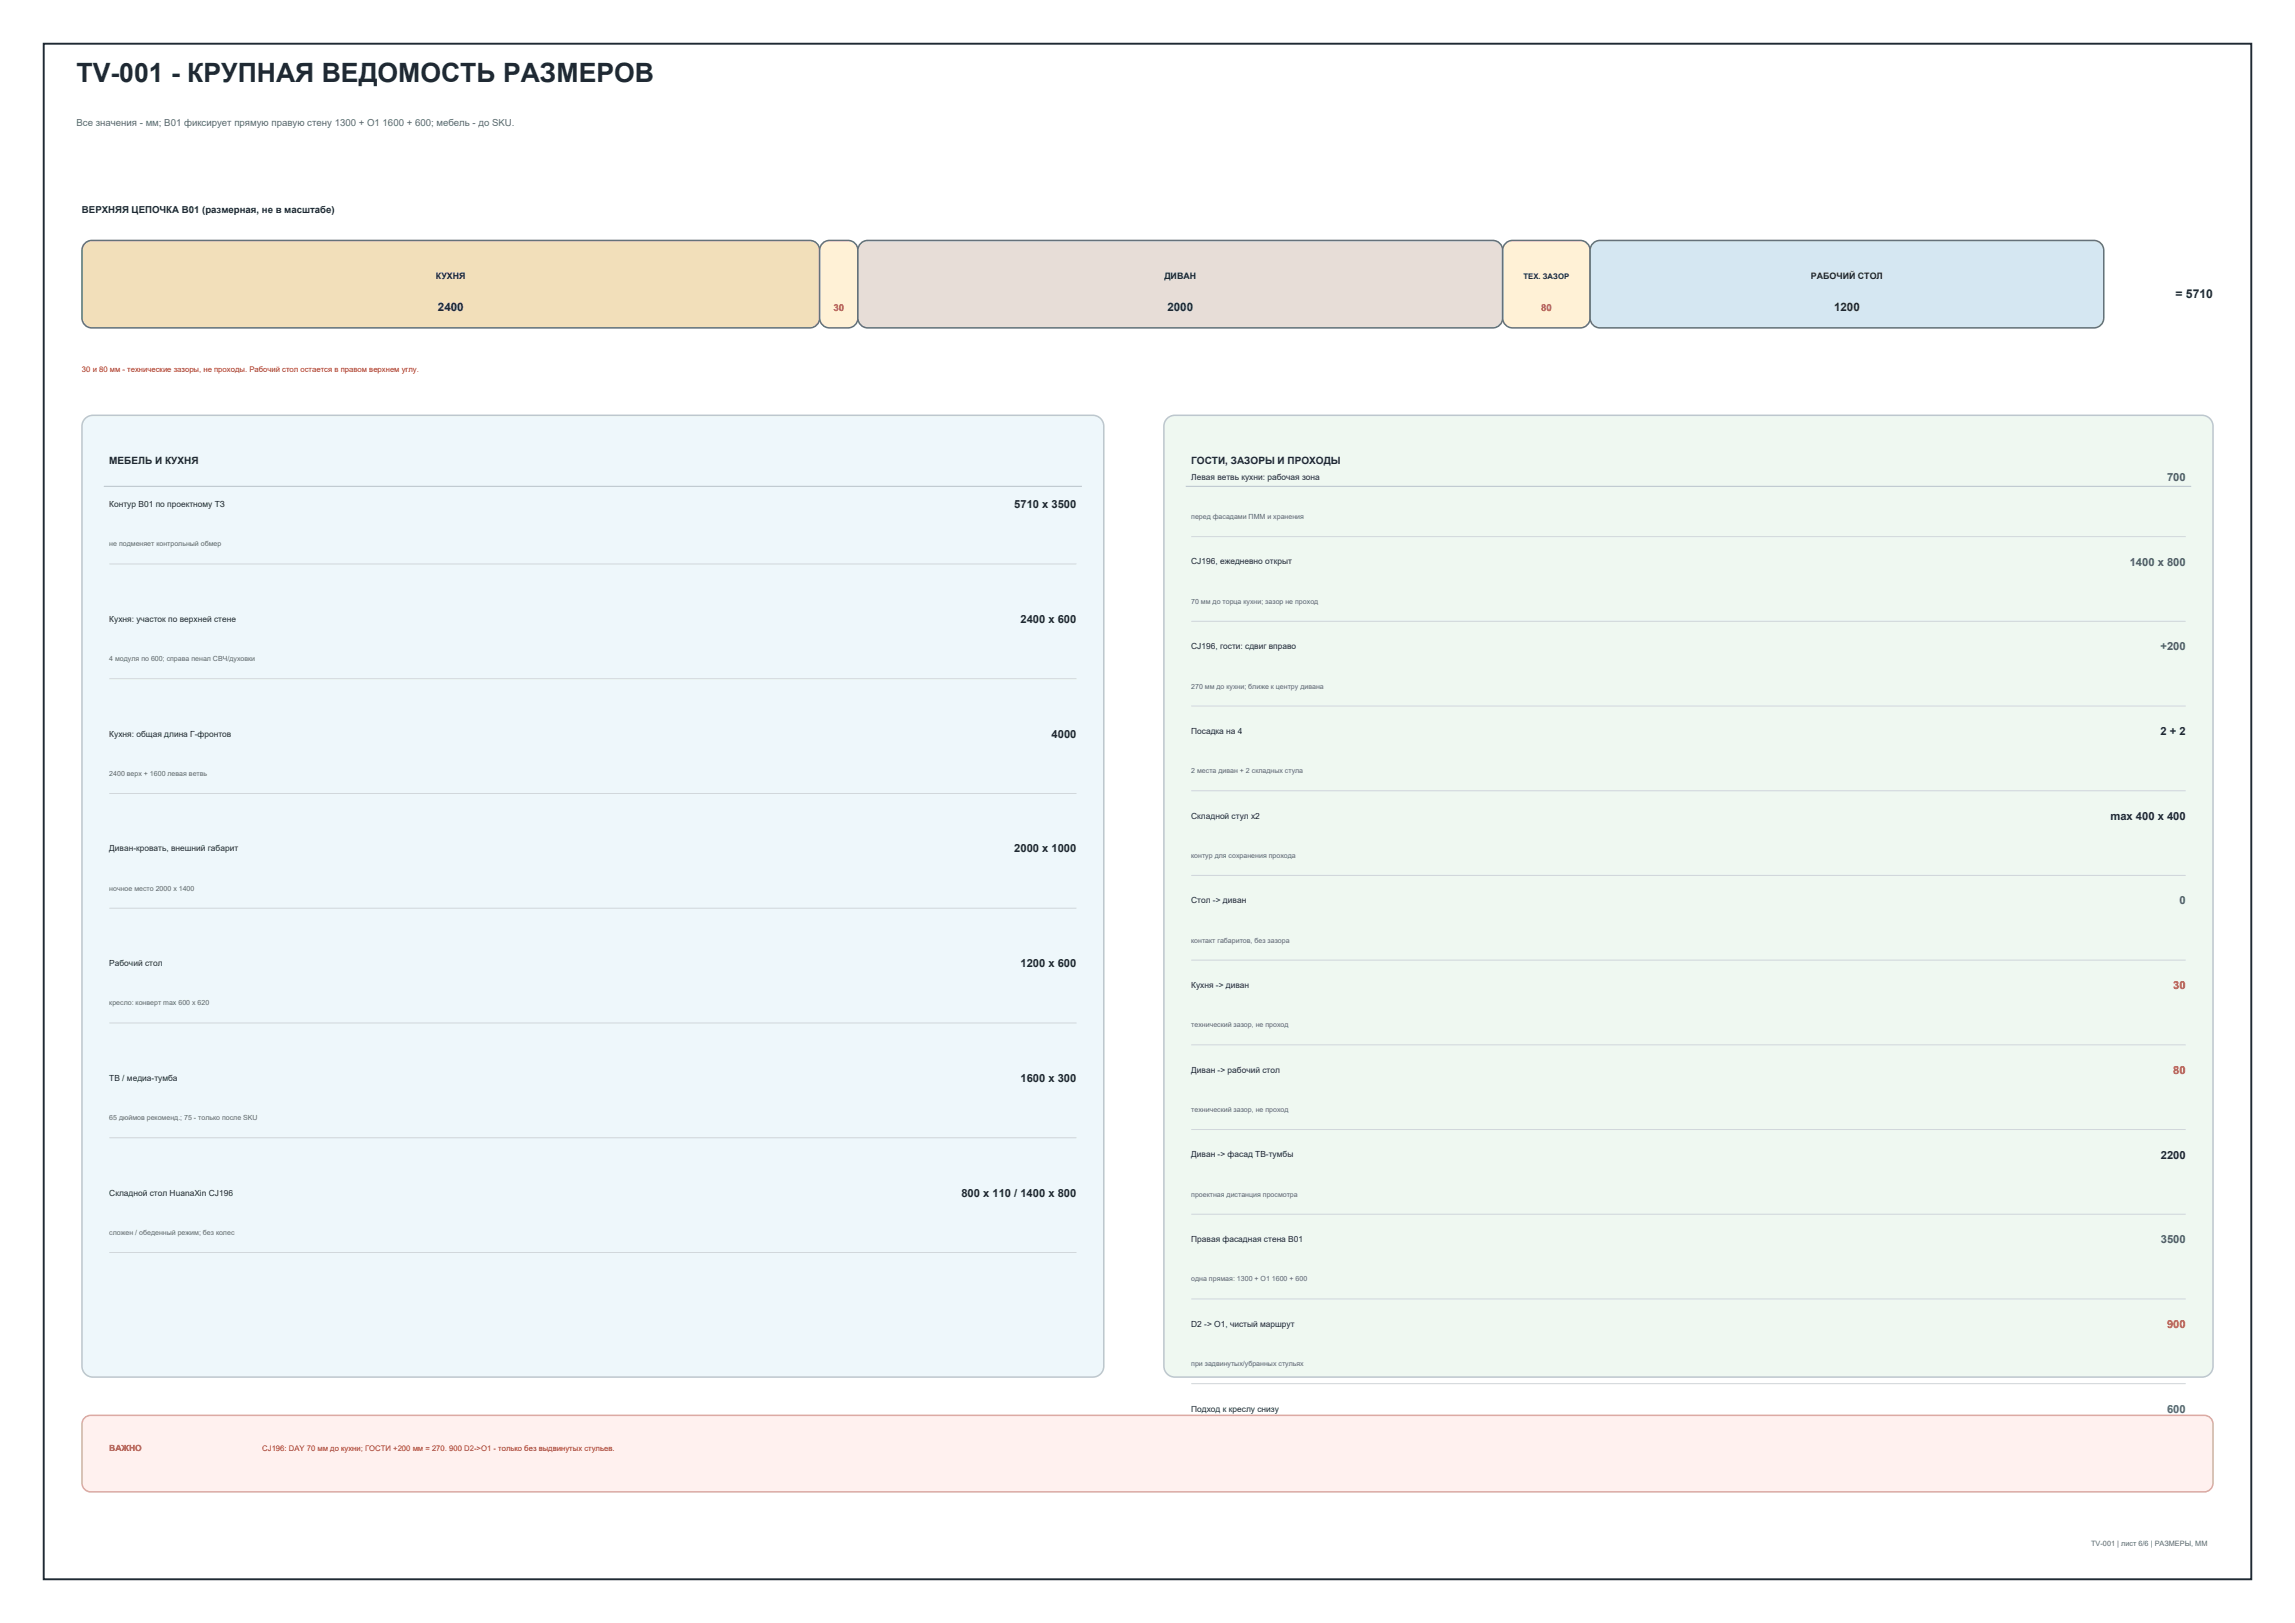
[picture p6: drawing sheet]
<svg xmlns="http://www.w3.org/2000/svg" width="420mm" height="297mm" viewBox="0 0 420 297" stroke-linecap="round" stroke-linejoin="round" font-family="sans-serif">
<defs><g id="words">
<text font-size="4.9" fill="#1f2933" x="14" y="15">TV-001 - КРУПНАЯ ВЕДОМОСТЬ РАЗМЕРОВ</text>
<text font-size="2.2" fill="#1f2933" x="398.1" y="54.5">= 5710</text>
<g font-size="2.1" fill="#1f2933">
<text x="80.1" y="57">2400</text>
<text x="213.6" y="57">2000</text>
<text x="335.6" y="57">1200</text>
</g>
<g font-size="2" fill="#2f855a">
<text x="396.6" y="88">700</text>
<text x="389.8" y="103.5">1400 x 800</text>
<text x="395.4" y="119">+200</text>
<text x="398.9" y="165.5">0</text>
<text x="395.4" y="227.5">3500</text>
</g>
<g font-size="2" fill="#1f2933">
<text x="185.6" y="93">5710 x 3500</text>
<text x="186.8" y="114">2400 x 600</text>
<text x="192.4" y="135">4000</text>
<text x="395.4" y="134.5">2 + 2</text>
<text x="386.2" y="150">max 400 x 400</text>
<text x="185.6" y="156">2000 x 1000</text>
<text x="186.8" y="177">1200 x 600</text>
<text x="186.8" y="198">1600 x 300</text>
<text x="395.4" y="212">2200</text>
<text x="176" y="219">800 x 110 / 1400 x 800</text>
</g>
<g font-size="2" fill="#b42318">
<text x="397.7" y="181">30</text>
<text x="397.7" y="196.5">80</text>
</g>
<text font-size="2" fill="#ad6800" x="396.6" y="243">900</text>
<text font-size="2" fill="#2f6e8d" x="396.6" y="258.5">600</text>
<text font-size="1.8" fill="#5b6570" x="14" y="23">Все значения - мм; B01 фиксирует прямую правую стену 1300 + O1 1600 + 600; мебель - до SKU.</text>
<g font-size="1.8" fill="#1f2933">
<text x="15" y="39">ВЕРХНЯЯ ЦЕПОЧКА B01 (размерная, не в масштабе)</text>
<text x="20" y="85">МЕБЕЛЬ И КУХНЯ</text>
<text x="218" y="85">ГОСТИ, ЗАЗОРЫ И ПРОХОДЫ</text>
</g>
<g font-size="1.8" fill="#ad6800">
<text x="152.5" y="57">30</text>
<text x="282" y="57">80</text>
</g>
<g font-size="1.6" fill="#1f2933">
<text x="79.8" y="51">КУХНЯ</text>
<text x="213.1" y="51">ДИВАН</text>
<text x="331.4" y="51">РАБОЧИЙ СТОЛ</text>
</g>
<text font-size="1.6" fill="#b42318" x="20" y="265.5">ВАЖНО</text>
<g font-size="1.5" fill="#1f2933">
<text x="218" y="87.8">Левая ветвь кухни: рабочая зона</text>
<text x="20" y="92.8">Контур B01 по проектному ТЗ</text>
<text x="218" y="103.3">CJ196, ежедневно открыт</text>
<text x="20" y="113.8">Кухня: участок по верхней стене</text>
<text x="218" y="118.8">CJ196, гости: сдвиг вправо</text>
<text x="20" y="134.8">Кухня: общая длина Г-фронтов</text>
<text x="218" y="134.3">Посадка на 4</text>
<text x="218" y="149.8">Складной стул x2</text>
<text x="20" y="155.8">Диван-кровать, внешний габарит</text>
<text x="218" y="165.3">Стол -&gt; диван</text>
<text x="20" y="176.8">Рабочий стол</text>
<text x="218" y="180.8">Кухня -&gt; диван</text>
<text x="20" y="197.8">ТВ / медиа-тумба</text>
<text x="218" y="196.3">Диван -&gt; рабочий стол</text>
<text x="218" y="211.8">Диван -&gt; фасад ТВ-тумбы</text>
<text x="20" y="218.8">Складной стол HuanaXin CJ196</text>
<text x="218" y="227.3">Правая фасадная стена B01</text>
<text x="218" y="242.8">D2 -&gt; O1, чистый маршрут</text>
<text x="218" y="258.3">Подход к креслу снизу</text>
</g>
<text font-size="1.4" fill="#1f2933" x="278.8" y="51">ТЕХ. ЗАЗОР</text>
<g font-size="1.4" fill="#b42318">
<text x="15" y="68">30 и 80 мм - технические зазоры, не проходы. Рабочий стол остается в правом верхнем углу.</text>
<text x="48" y="265.5">CJ196: DAY 70 мм до кухни; ГОСТИ +200 мм = 270. 900 D2-&gt;O1 - только без выдвинутых стульев.</text>
</g>
<g font-size="1.3" fill="#5b6570">
<text x="218" y="95">перед фасадами ПММ и хранения</text>
<text x="20" y="100">не подменяет контрольный обмер</text>
<text x="218" y="110.5">70 мм до торца кухни; зазор не проход</text>
<text x="20" y="121">4 модуля по 600; справа пенал СВЧ/духовки</text>
<text x="218" y="126">270 мм до кухни; ближе к центру дивана</text>
<text x="20" y="142">2400 верх + 1600 левая ветвь</text>
<text x="218" y="141.5">2 места диван + 2 складных стула</text>
<text x="218" y="157">контур для сохранения прохода</text>
<text x="20" y="163">ночное место 2000 x 1400</text>
<text x="218" y="172.5">контакт габаритов, без зазора</text>
<text x="20" y="184">кресло: конверт max 600 x 620</text>
<text x="218" y="188">технический зазор, не проход</text>
<text x="218" y="203.5">технический зазор, не проход</text>
<text x="20" y="205">65 дюймов рекоменд.; 75 - только после SKU</text>
<text x="218" y="219">проектная дистанция просмотра</text>
<text x="20" y="226">сложен / обеденный режим; без колес</text>
<text x="218" y="234.5">одна прямая: 1300 + O1 1600 + 600</text>
<text x="218" y="250">при задвинутых/убранных стульях</text>
<text x="382.7" y="283">TV-001 | лист 6/6 | РАЗМЕРЫ, ММ</text>
</g>
</g></defs>
<path d="M8 8h404v281h-404z" fill="none" stroke="#1f2933" stroke-width=".35"/>
<path d="M15.5 44.5l.8-.4 .5-.1h131.4a1.8 1.8 0 0 1 1.8 1.8v12.4a1.8 1.8 0 0 1-1.8 1.8h-131.4a1.8 1.8 0 0 1-1.8-1.8v-12.4l.1-.5z" fill-rule="evenodd" fill="#f2dfba" stroke="#65717a" stroke-width=".28"/>
<path d="M150.5 44.5l.8-.4 .5-.1h3.4a1.8 1.8 0 0 1 1.8 1.8v12.4a1.8 1.8 0 0 1-1.8 1.8h-3.4a1.8 1.8 0 0 1-1.8-1.8v-12.4l.1-.5z" fill-rule="evenodd" fill="#fff1d6" stroke="#65717a" stroke-width=".28"/>
<path d="M157.5 44.5l.8-.4 .5-.1h114.4a1.8 1.8 0 0 1 1.8 1.8v12.4a1.8 1.8 0 0 1-1.8 1.8h-114.4a1.8 1.8 0 0 1-1.8-1.8v-12.4l.1-.5z" fill-rule="evenodd" fill="#e7ddd7" stroke="#65717a" stroke-width=".28"/>
<path d="M275.5 44.5l.8-.4 .5-.1h12.4a1.8 1.8 0 0 1 1.8 1.8v12.4a1.8 1.8 0 0 1-1.8 1.8h-12.4a1.8 1.8 0 0 1-1.8-1.8v-12.4l.1-.5z" fill-rule="evenodd" fill="#fff1d6" stroke="#65717a" stroke-width=".28"/>
<path d="M291.5 44.5l.8-.4 .5-.1h90.4a1.8 1.8 0 0 1 1.8 1.8v12.4a1.8 1.8 0 0 1-1.8 1.8h-90.4a1.8 1.8 0 0 1-1.8-1.8v-12.4l.1-.5z" fill-rule="evenodd" fill="#d5e7f2" stroke="#65717a" stroke-width=".28"/>
<path d="M15.6 76.6l.9-.5 .5-.1h183a2 2 0 0 1 2 2v172a2 2 0 0 1-2 2h-183a2 2 0 0 1-2-2v-172l.1-.5z" fill-rule="evenodd" fill="#eef7fb" stroke="#bdc7ce" stroke-width=".28"/>
<path d="M19 89h179" fill="none" stroke="#bdc7ce" stroke-width=".2"/>
<path d="M20 103.2h177M20 124.2h177M20 145.2h177M20 166.2h177M20 187.2h177M20 208.2h177M20 229.2h177" fill="none" stroke="#d0d6db" stroke-width=".18"/>
<path d="M213.6 76.6l.9-.5 .5-.1h188a2 2 0 0 1 2 2v172a2 2 0 0 1-2 2h-188a2 2 0 0 1-2-2v-172l.1-.5z" fill-rule="evenodd" fill="#eff8f1" stroke="#bdc7ce" stroke-width=".28"/>
<path d="M217 89h184" fill="none" stroke="#bdc7ce" stroke-width=".2"/>
<path d="M218 98.2h182M218 113.7h182M218 129.2h182M218 144.7h182M218 160.2h182M218 175.7h182M218 191.2h182M218 206.7h182M218 222.2h182M218 237.7h182M218 253.2h182M218 268.7h182" fill="none" stroke="#d0d6db" stroke-width=".18"/>
<path d="M15.5 259.5l.7-.4 .4-.1h386.8a1.6 1.6 0 0 1 1.6 1.6v10.8a1.6 1.6 0 0 1-1.6 1.6h-386.8a1.6 1.6 0 0 1-1.6-1.6v-10.8l.1-.4z" fill-rule="evenodd" fill="#fff1ef" stroke="#dcaaa4" stroke-width=".28"/>
<use href="#words"/>
</svg>
